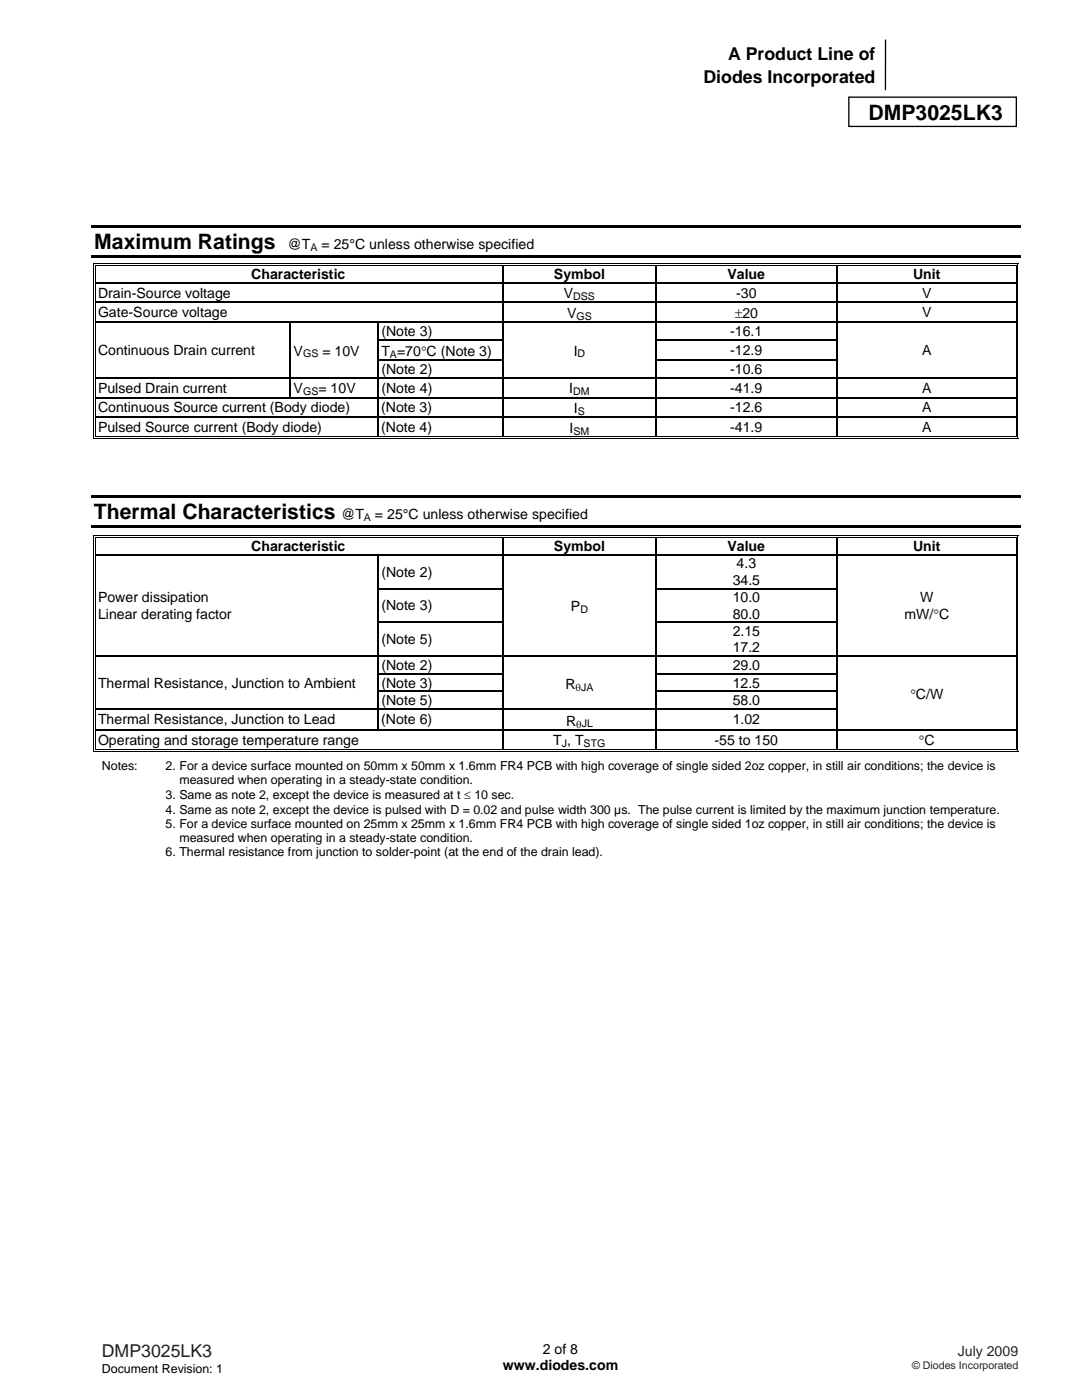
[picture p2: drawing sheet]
<svg xmlns="http://www.w3.org/2000/svg" width="216mm" height="279mm" viewBox="0 0 216 279" stroke-linecap="round" stroke-linejoin="round" font-family="sans-serif">
<defs><g id="words">
<g font-size="4.2">
<text x="173.3" y="24">DMP3025LK3</text>
<text x="18.8" y="49.7">Maximum Ratings</text>
<text x="18.7" y="103.6">Thermal Characteristics</text>
</g>
<g font-size="3.5">
<text x="145.3" y="12">A Product Line of</text>
<text x="140.4" y="16.5">Diodes Incorporated</text>
</g>
<text font-size="3.5" fill="#231f20" x="20.3" y="270.9">DMP3025LK3</text>
<g font-size="2.8">
<text x="57.4" y="49.7">@T</text>
<text x="64.2" y="49.7">= 25°C unless otherwise specified</text>
<text x="19.6" y="59.4">Drain-Source voltage</text>
<text x="50.1" y="55.7">Characteristic</text>
<text x="110.5" y="55.7">Symbol</text>
<text x="112.5" y="59.5">V</text>
<text x="145.2" y="55.7">Value</text>
<text x="146.9" y="59.4">-30</text>
<text x="182.2" y="55.7">Unit</text>
<text x="184" y="59.4">V</text>
<text x="19.6" y="63.3">Gate-Source voltage</text>
<text x="113.2" y="63.4">V</text>
<text x="146.6" y="63.4">±20</text>
<text x="184" y="63.3">V</text>
<text x="19.6" y="70.8">Continuous Drain current</text>
<text x="58.6" y="71">V</text>
<text x="64.3" y="71">= 10V</text>
<text x="76.1" y="71">T =70°C (Note 3)</text>
<text x="76.1" y="67.1">(Note 3)</text>
<text x="114.5" y="71">I</text>
<text x="145.7" y="67.1">-16.1</text>
<text x="145.7" y="70.8">-12.9</text>
<text x="184" y="70.8">A</text>
<text x="76.1" y="74.6">(Note 2)</text>
<text x="145.7" y="74.6">-10.6</text>
<text x="19.6" y="78.4">Pulsed Drain current</text>
<text x="19.6" y="82.3">Continuous Source current (Body diode)</text>
<text x="58.6" y="78.5">V</text>
<text x="63.5" y="78.5">= 10V</text>
<text x="76.1" y="82.3">(Note 3)</text>
<text x="76.1" y="78.4">(Note 4)</text>
<text x="113.6" y="78.5">I</text>
<text x="114.5" y="82.4">I</text>
<text x="145.7" y="78.4">-41.9</text>
<text x="145.7" y="82.3">-12.6</text>
<text x="184" y="78.4">A</text>
<text x="184" y="82.3">A</text>
<text x="19.6" y="86.2">Pulsed Source current (Body diode)</text>
<text x="76.1" y="86.2">(Note 4)</text>
<text x="113.6" y="86.4">I</text>
<text x="145.7" y="86.2">-41.9</text>
<text x="184" y="86.2">A</text>
<text x="68.1" y="103.6">@T</text>
<text x="74.8" y="103.6">= 25°C unless otherwise specified</text>
<text x="50.1" y="109.9">Characteristic</text>
<text x="110.5" y="109.9">Symbol</text>
<text x="145.2" y="109.9">Value</text>
<text x="147" y="113.4">4.3</text>
<text x="182.2" y="109.9">Unit</text>
<text x="76.1" y="115.1">(Note 2)</text>
<text x="146.2" y="116.7">34.5</text>
<text x="19.6" y="120.2">Power dissipation</text>
<text x="19.6" y="123.4">Linear derating factor</text>
<text x="76.1" y="121.8">(Note 3)</text>
<text x="113.9" y="122">P</text>
<text x="146.2" y="120.2">10.0</text>
<text x="146.2" y="123.4">80.0</text>
<text x="180.5" y="123.6">mW/°C</text>
<text x="183.6" y="120.1">W</text>
<text x="76.1" y="128.6">(Note 5)</text>
<text x="146.2" y="127">2.15</text>
<text x="146.2" y="130.2">17.2</text>
<text x="19.6" y="137.2">Thermal Resistance, Junction to Ambient</text>
<text x="76.1" y="137.2">(Note 3)</text>
<text x="76.1" y="133.7">(Note 2)</text>
<text x="112.8" y="137.5">R</text>
<text x="146.2" y="133.7">29.0</text>
<text x="146.2" y="137.2">12.5</text>
<text x="76.1" y="140.7">(Note 5)</text>
<text x="146.2" y="140.7">58.0</text>
<text x="181.7" y="139.4">°C/W</text>
<text x="19.6" y="144.5">Thermal Resistance, Junction to Lead</text>
<text x="19.6" y="148.6">Operating and storage temperature range</text>
<text x="76.1" y="144.5">(Note 6)</text>
<text x="110.4" y="148.7">T , T</text>
<text x="112.9" y="144.8">R</text>
<text x="142.6" y="148.6">-55 to 150</text>
<text x="146.2" y="144.5">1.02</text>
<text x="183.4" y="148.7">°C</text>
<text x="100.3" y="273.5">www.diodes.com</text>
<text x="108.3" y="270.2">2 of 8</text>
</g>
<text font-size="2.8" fill="#231f20" x="191.1" y="270.6">July 2009</text>
<g font-size="2.5">
<text x="20.3" y="153.6">Notes:</text>
<text x="33" y="153.6">2. For a device surface mounted on 50mm x 50mm x 1.6mm FR4 PCB with high coverage of single sided 2oz copper, in still air conditions; the device is</text>
<text x="33" y="159.5">3. Same as note 2, except the device is measured at t ≤ 10 sec.</text>
<text x="35.8" y="156.5">measured when operating in a steady-state condition.</text>
<text x="33" y="162.4">4. Same as note 2, except the device is pulsed with D = 0.02 and pulse width 300 µs. The pulse current is limited by the maximum junction temperature.</text>
<text x="33" y="165.2">5. For a device surface mounted on 25mm x 25mm x 1.6mm FR4 PCB with high coverage of single sided 1oz copper, in still air conditions; the device is</text>
<text x="33" y="170.9">6. Thermal resistance from junction to solder-point (at the end of the drain lead).</text>
<text x="35.8" y="168">measured when operating in a steady-state condition.</text>
<text x="20.3" y="274">Document Revision: 1</text>
</g>
<g font-size="2.1">
<text x="62" y="50">A</text>
<text x="114.4" y="59.9">DSS</text>
<text x="115" y="63.8">GS</text>
<text x="60.5" y="71.3">GS</text>
<text x="77.8" y="71.4">A</text>
<text x="115.3" y="71.3">D</text>
<text x="60.5" y="78.9">GS</text>
<text x="114.4" y="78.9">DM</text>
<text x="115.3" y="82.8">S</text>
<text x="114.4" y="86.7">SM</text>
<text x="72.6" y="103.9">A</text>
<text x="115.8" y="122.3">D</text>
<text x="114.9" y="138">θJA</text>
<text x="112.1" y="149.1">J</text>
<text x="115" y="145.3">θJL</text>
<text x="116.5" y="149.1">STG</text>
</g>
<text font-size="2.1" fill="#231f20" x="182" y="273.2">© Diodes Incorporated</text>
</g></defs>
<path d="M176.7 8v9.9" fill="none" stroke="#000" stroke-width=".26"/>
<path d="M169.4 19.4h33.4v5.8h-33.4z" fill="#fff"/>
<path d="M169.4 19.4h33.4v5.8h-33.4z" fill="none" stroke="#000" stroke-width=".26"/>
<g fill="#000">
<path d="M18.3 44.9h185.4v.5h-185.4zM18.3 50.9h185.4v.6h-185.4zM18.5 52.5h.2v.6h-.2zM18.5 52.5h.5v.2h-.5zM18.5 56.3h.2v.3h-.2zM18.9 52.9h.1v.2h-.1zM18.9 52.9h.1v.1h-.1zM18.9 56.3h.1v.3h-.1zM100.2 53l.3 .1zM100.2 52.5h.5v.2h-.5zM100.2 52.9h.5v.1h-.5zM100.2 56.3h.3v.3h-.3z"/>
<path d="M130.8 53l.3 .1zM130.8 52.5h.5v.2h-.5zM130.8 52.9h.5v.1h-.5zM130.8 56.3h.3v.3h-.3zM166.8 53l.3 .1zM166.8 52.5h.5v.2h-.5zM166.8 52.9h.5v.1h-.5zM166.8 56.3h.3v.3h-.3zM202.7 52.5h.5v.2h-.5zM202.7 52.9h.2v.2h-.2zM202.7 52.9h.2v.1h-.2zM202.7 56.3h.2v.3h-.2z"/>
<path d="M203 52.5h.2v.6h-.2zM203 56.3h.2v.3h-.2zM18.5 60.2h.2v.3h-.2zM18.5 64.1h.2v.3h-.2zM18.5 67.8h.2v.3h-.2zM18.5 71.7h.2v.3h-.2zM18.5 75.3h.2v.3h-.2zM18.5 79.2h.2v.3h-.2zM18.9 60.2h.1v.3h-.1zM18.9 64.1h.1v.3h-.1zM18.9 67.8h.1v.3h-.1zM18.9 71.7h.1v.3h-.1z"/>
<path d="M18.9 75.3h.1v.3h-.1zM18.9 79.2h.1v.3h-.1zM57.7 64.1h.3v.3h-.3zM57.7 67.8h.3v.3h-.3zM57.7 71.7h.3v.3h-.3zM57.7 75.3h.3v.3h-.3zM75.2 64.1h.3v.3h-.3zM75.2 67.8h.3v.3h-.3zM75.2 71.7h.3v.3h-.3zM75.2 75.3h.3v.3h-.3zM75.2 79.2h.3v.3h-.3zM100.2 60.2h.3v.3h-.3z"/>
<path d="M100.2 64.1h.3v.3h-.3zM100.2 67.8h.3v.3h-.3zM100.2 71.7h.3v.3h-.3zM100.2 75.3h.3v.3h-.3zM100.2 79.2h.3v.3h-.3zM130.8 60.2h.3v.3h-.3zM130.8 64.1h.3v.3h-.3zM130.8 67.8h.3v.3h-.3zM130.8 71.7h.3v.3h-.3zM130.8 75.3h.3v.3h-.3zM130.8 79.2h.3v.3h-.3zM166.8 60.2h.3v.3h-.3z"/>
<path d="M166.8 64.1h.3v.3h-.3zM166.8 67.8h.3v.3h-.3zM166.8 71.7h.3v.3h-.3zM166.8 75.3h.3v.3h-.3zM166.8 79.2h.3v.3h-.3zM202.7 60.2h.2v.3h-.2zM202.7 64.1h.2v.3h-.2zM202.7 67.8h.2v.3h-.2zM202.7 71.7h.2v.3h-.2zM202.7 75.3h.2v.3h-.2zM202.7 79.2h.2v.3h-.2zM203 60.2h.2v.3h-.2z"/>
<path d="M203 64.1h.2v.3h-.2zM203 67.8h.2v.3h-.2zM203 71.7h.2v.3h-.2zM203 75.3h.2v.3h-.2zM203 79.2h.2v.3h-.2zM18.2 98.8h185.5v.5h-185.5zM18.5 83.2h.2v.2h-.2zM18.5 87.4h.5v.2h-.5zM18.9 83.2h.1v.2h-.1zM18.9 87.1h.1v.2h-.1zM75.2 83.2h.3v.2h-.3zM75.2 87.1h.5v.2h-.5z"/>
<path d="M100.2 83.2h.3v.2h-.3zM100.2 87.1h.5v.2h-.5zM130.8 83.2h.3v.2h-.3zM130.8 87.1h.5v.2h-.5zM166.8 83.2h.3v.2h-.3zM166.8 87.1h.5v.2h-.5zM202.7 83.2h.2v.2h-.2zM202.7 87.4h.5v.2h-.5zM202.7 87.1h.2v.2h-.2zM203 83.2h.2v.2h-.2zM203 87.1h.2v.5h-.2zM18.2 104.9h185.5v.5h-185.5z"/>
<path d="M18.5 106.8h.2v.5h-.2zM18.5 106.8h.5v.2h-.5zM18.5 110.6h.2v.2h-.2zM18.5 117.3h.2v.3h-.2zM18.9 107.1h.1v.2h-.1zM18.9 110.6h.1v.2h-.1zM18.9 117.3h.1v.3h-.1zM75.2 110.6h.3v.2h-.3zM75.2 117.3h.3v.3h-.3zM100.2 107.3h.3zM100.2 106.8h.5v.2h-.5zM100.2 107.1h.5v.2h-.5z"/>
<path d="M100.2 110.6h.3v.2h-.3zM100.2 117.3h.3v.3h-.3zM130.8 107.3h.3zM130.8 106.8h.5v.2h-.5zM130.8 107.1h.5v.2h-.5zM130.8 110.6h.3v.2h-.3zM130.8 117.3h.3v.3h-.3zM166.8 107.3h.3zM166.8 106.8h.5v.2h-.5zM166.8 107.1h.5v.2h-.5zM166.8 110.6h.3v.2h-.3zM166.8 117.3h.3v.3h-.3z"/>
<path d="M202.7 106.8h.5v.2h-.5zM202.7 107.1h.2v.2h-.2zM202.7 110.6h.2v.2h-.2zM202.7 117.3h.2v.3h-.2zM203 106.8h.2v.5h-.2zM203 110.6h.2v.2h-.2zM203 117.3h.2v.3h-.2zM18.5 124.1h.2v.3h-.2zM18.5 130.8h.2v.3h-.2zM18.5 134.3h.2v.3h-.2zM18.5 137.9h.2v.2h-.2zM18.9 124.1h.1v.3h-.1z"/>
<path d="M18.9 130.8h.1v.3h-.1zM18.9 134.3h.1v.3h-.1zM18.9 137.9h.1v.2h-.1zM75.2 124.1h.3v.3h-.3zM75.2 130.8h.3v.3h-.3zM75.2 134.3h.3v.3h-.3zM75.2 137.9h.3v.2h-.3zM100.2 124.1h.3v.3h-.3zM100.2 130.8h.3v.3h-.3zM100.2 134.3h.3v.3h-.3zM100.2 137.9h.3v.2h-.3zM130.8 124.1h.3v.3h-.3z"/>
<path d="M130.8 130.8h.3v.3h-.3zM130.8 134.3h.3v.3h-.3zM130.8 137.9h.3v.2h-.3zM166.8 124.1h.3v.3h-.3zM166.8 130.8h.3v.3h-.3zM166.8 134.3h.3v.3h-.3zM166.8 137.9h.3v.2h-.3zM202.7 124.1h.2v.3h-.2zM202.7 130.8h.2v.3h-.2zM202.7 134.3h.2v.3h-.2zM202.7 137.9h.2v.2h-.2zM203 124.1h.2v.3h-.2z"/>
<path d="M203 130.8h.2v.3h-.2zM203 134.3h.2v.3h-.2zM203 137.9h.2v.2h-.2zM18.5 141.4h.2v.2h-.2zM18.5 145.5h.2v.3h-.2zM18.5 149.8h.5v.2h-.5zM18.9 141.4h.1v.2h-.1zM18.9 145.5h.1v.3h-.1zM18.9 149.5h.1v.1h-.1zM75.2 141.4h.3v.2h-.3zM100.2 141.4h.3v.2h-.3zM100.2 145.5h.3v.3h-.3z"/>
<path d="M100.2 149.5h.5v.1h-.5zM130.8 141.4h.3v.2h-.3zM130.8 145.5h.3v.3h-.3zM130.8 149.5h.5v.1h-.5zM166.8 141.4h.3v.2h-.3zM166.8 145.5h.3v.3h-.3zM166.8 149.5h.5v.1h-.5zM202.7 141.4h.2v.2h-.2zM202.7 145.5h.2v.3h-.2zM202.7 149.8h.5v.2h-.5zM202.7 149.5h.2v.1h-.2zM203 141.4h.2v.2h-.2z"/>
<path d="M203 145.5h.2v.3h-.2zM203 149.5h.2v.5h-.2z"/>
</g>
<g fill="none" stroke="#000" stroke-width=".2">
<path d="M18.6 53.1v3.2M18.6 56.6v3.6M19 53.1v3.2M19 56.6v3.6M19 52.6h81.2M19 53h81.2M100.7 52.6h30.1M100.7 53h30.1M131.3 52.6h35.5M131.3 53h35.5M167.3 52.6h35.4M167.3 53h35.4"/>
<path d="M202.8 53.1v3.2M202.8 56.6v3.6M203.1 53.1v3.2M203.1 56.6v3.6M18.6 60.5v3.6M18.6 64.4v3.4M18.6 68.1v3.6M18.6 72v3.3M18.6 75.6v3.6M18.6 79.5v3.7M19 60.5v3.6M19 64.4v3.4"/>
<path d="M19 68.1v3.6M19 72v3.3M19 75.6v3.6M19 79.5v3.7M202.8 60.5v3.6M202.8 64.4v3.4M202.8 68.1v3.6M202.8 72v3.3M202.8 75.6v3.6M202.8 79.5v3.7M203.1 60.5v3.6M203.1 64.4v3.4"/>
<path d="M203.1 68.1v3.6M203.1 72v3.3M203.1 75.6v3.6M203.1 79.5v3.7M18.6 83.4v4.2M19 83.4v3.7M19 87.5h183.7M19 87.2h56.2M75.7 87.2h24.5M100.7 87.2h30.1M131.3 87.2h35.5M167.3 87.2h35.4"/>
<path d="M202.8 83.4v3.7M203.1 83.4v3.7M18.6 107.3v3.3M18.6 110.8v6.5M18.6 117.6v6.5M19 107.3v3.3M19 110.8v6.5M19 117.6v6.5M19 106.9h81.2M19 107.2h81.2M100.7 106.9h30.1M100.7 107.2h30.1"/>
<path d="M131.3 106.9h35.5M131.3 107.2h35.5M167.3 106.9h35.4M167.3 107.2h35.4M202.8 107.3v3.3M202.8 110.8v6.5M202.8 117.6v6.5M203.1 107.3v3.3M203.1 110.8v6.5M203.1 117.6v6.5M18.6 124.4v6.4M18.6 131.1v3.2"/>
<path d="M18.6 134.6v3.3M18.6 138.1v3.3M19 124.4v6.4M19 131.1v3.2M19 134.6v3.3M19 138.1v3.3M202.8 124.4v6.4M202.8 131.1v3.2M202.8 134.6v3.3M202.8 138.1v3.3M203.1 124.4v6.4M203.1 131.1v3.2"/>
<path d="M203.1 134.6v3.3M203.1 138.1v3.3M18.6 141.6v3.9M18.6 145.8v4.2M19 141.6v3.9M19 145.8v3.7M19 149.9h183.7M19 149.5h81.2M100.7 149.5h30.1M131.3 149.5h35.5M167.3 149.5h35.4M202.8 141.6v3.9"/>
<path d="M202.8 145.8v3.7M203.1 141.6v3.9M203.1 145.8v3.7"/>
</g>
<g fill="none" stroke="#000" stroke-width=".25">
<path d="M19 56.4h81.2M100.3 53.1v3.2M100.3 56.6v3.6M100.5 56.4h30.3M130.9 53.1v3.2M130.9 56.6v3.6M131.1 56.4h35.7M166.9 53.1v3.2M166.9 56.6v3.6M167.1 56.4h35.6M19 60.3h81.2M19 64.3h38.7"/>
<path d="M19 75.5h38.7M19 79.4h56.2M57.8 64.4v3.4M57.8 68.1v3.6M57.8 72v3.3M57.8 75.6v3.6M58 64.3h17.2M58 75.5h17.2M75.3 64.4v3.4M75.3 68.1v3.6M75.3 72v3.3M75.3 75.6v3.6"/>
<path d="M75.3 79.5v3.7M75.5 64.3h24.7M75.5 67.9h24.7M75.5 71.8h24.7M75.5 75.5h24.7M75.5 79.4h24.7M100.3 60.5v3.6M100.3 64.4v3.4M100.3 68.1v3.6M100.3 72v3.3M100.3 75.6v3.6M100.3 79.5v3.7"/>
<path d="M100.5 60.3h30.3M100.5 64.3h30.3M100.5 75.5h30.3M100.5 79.4h30.3M130.9 60.5v3.6M130.9 64.4v3.4M130.9 68.1v3.6M130.9 72v3.3M130.9 75.6v3.6M130.9 79.5v3.7M131.1 60.3h35.7M131.1 64.3h35.7"/>
<path d="M131.1 67.9h35.7M131.1 71.8h35.7M131.1 75.5h35.7M131.1 79.4h35.7M166.9 60.5v3.6M166.9 64.4v3.4M166.9 68.1v3.6M166.9 72v3.3M166.9 75.6v3.6M166.9 79.5v3.7M167.1 60.3h35.6M167.1 64.3h35.6"/>
<path d="M167.1 75.5h35.6M167.1 79.4h35.6M19 83.3h56.2M75.3 83.4v3.7M75.5 83.3h24.7M100.3 83.4v3.7M100.5 83.3h30.3M130.9 83.4v3.7M131.1 83.3h35.7M166.9 83.4v3.7M167.1 83.3h35.6M19 110.7h56.2"/>
<path d="M75.3 110.8v6.5M75.3 117.6v6.5M75.5 110.7h24.7M75.5 117.5h24.7M100.3 107.3v3.3M100.3 110.8v6.5M100.3 117.6v6.5M100.5 110.7h30.3M130.9 107.3v3.3M130.9 110.8v6.5M130.9 117.6v6.5M131.1 110.7h35.7"/>
<path d="M131.1 117.5h35.7M166.9 107.3v3.3M166.9 110.8v6.5M166.9 117.6v6.5M167.1 110.7h35.6M19 131h56.2M75.3 124.4v6.4M75.3 131.1v3.2M75.3 134.6v3.3M75.3 138.1v3.3M75.5 124.2h24.7M75.5 131h24.7"/>
<path d="M75.5 134.5h24.7M75.5 138h24.7M100.3 124.4v6.4M100.3 131.1v3.2M100.3 134.6v3.3M100.3 138.1v3.3M100.5 131h30.3M130.9 124.4v6.4M130.9 131.1v3.2M130.9 134.6v3.3M130.9 138.1v3.3M131.1 124.2h35.7"/>
<path d="M131.1 131h35.7M131.1 134.5h35.7M131.1 138h35.7M166.9 124.4v6.4M166.9 131.1v3.2M166.9 134.6v3.3M166.9 138.1v3.3M167.1 131h35.6M19 141.5h56.2M19 145.6h81.2M75.3 141.6v3.9M75.5 141.5h24.7"/>
<path d="M100.3 141.6v3.9M100.3 145.8v3.7M100.5 141.5h30.3M100.5 145.6h30.3M130.9 141.6v3.9M130.9 145.8v3.7M131.1 141.5h35.7M131.1 145.6h35.7M166.9 141.6v3.9M166.9 145.8v3.7M167.1 145.6h35.6"/>
</g>
<use href="#words"/>
</svg>
